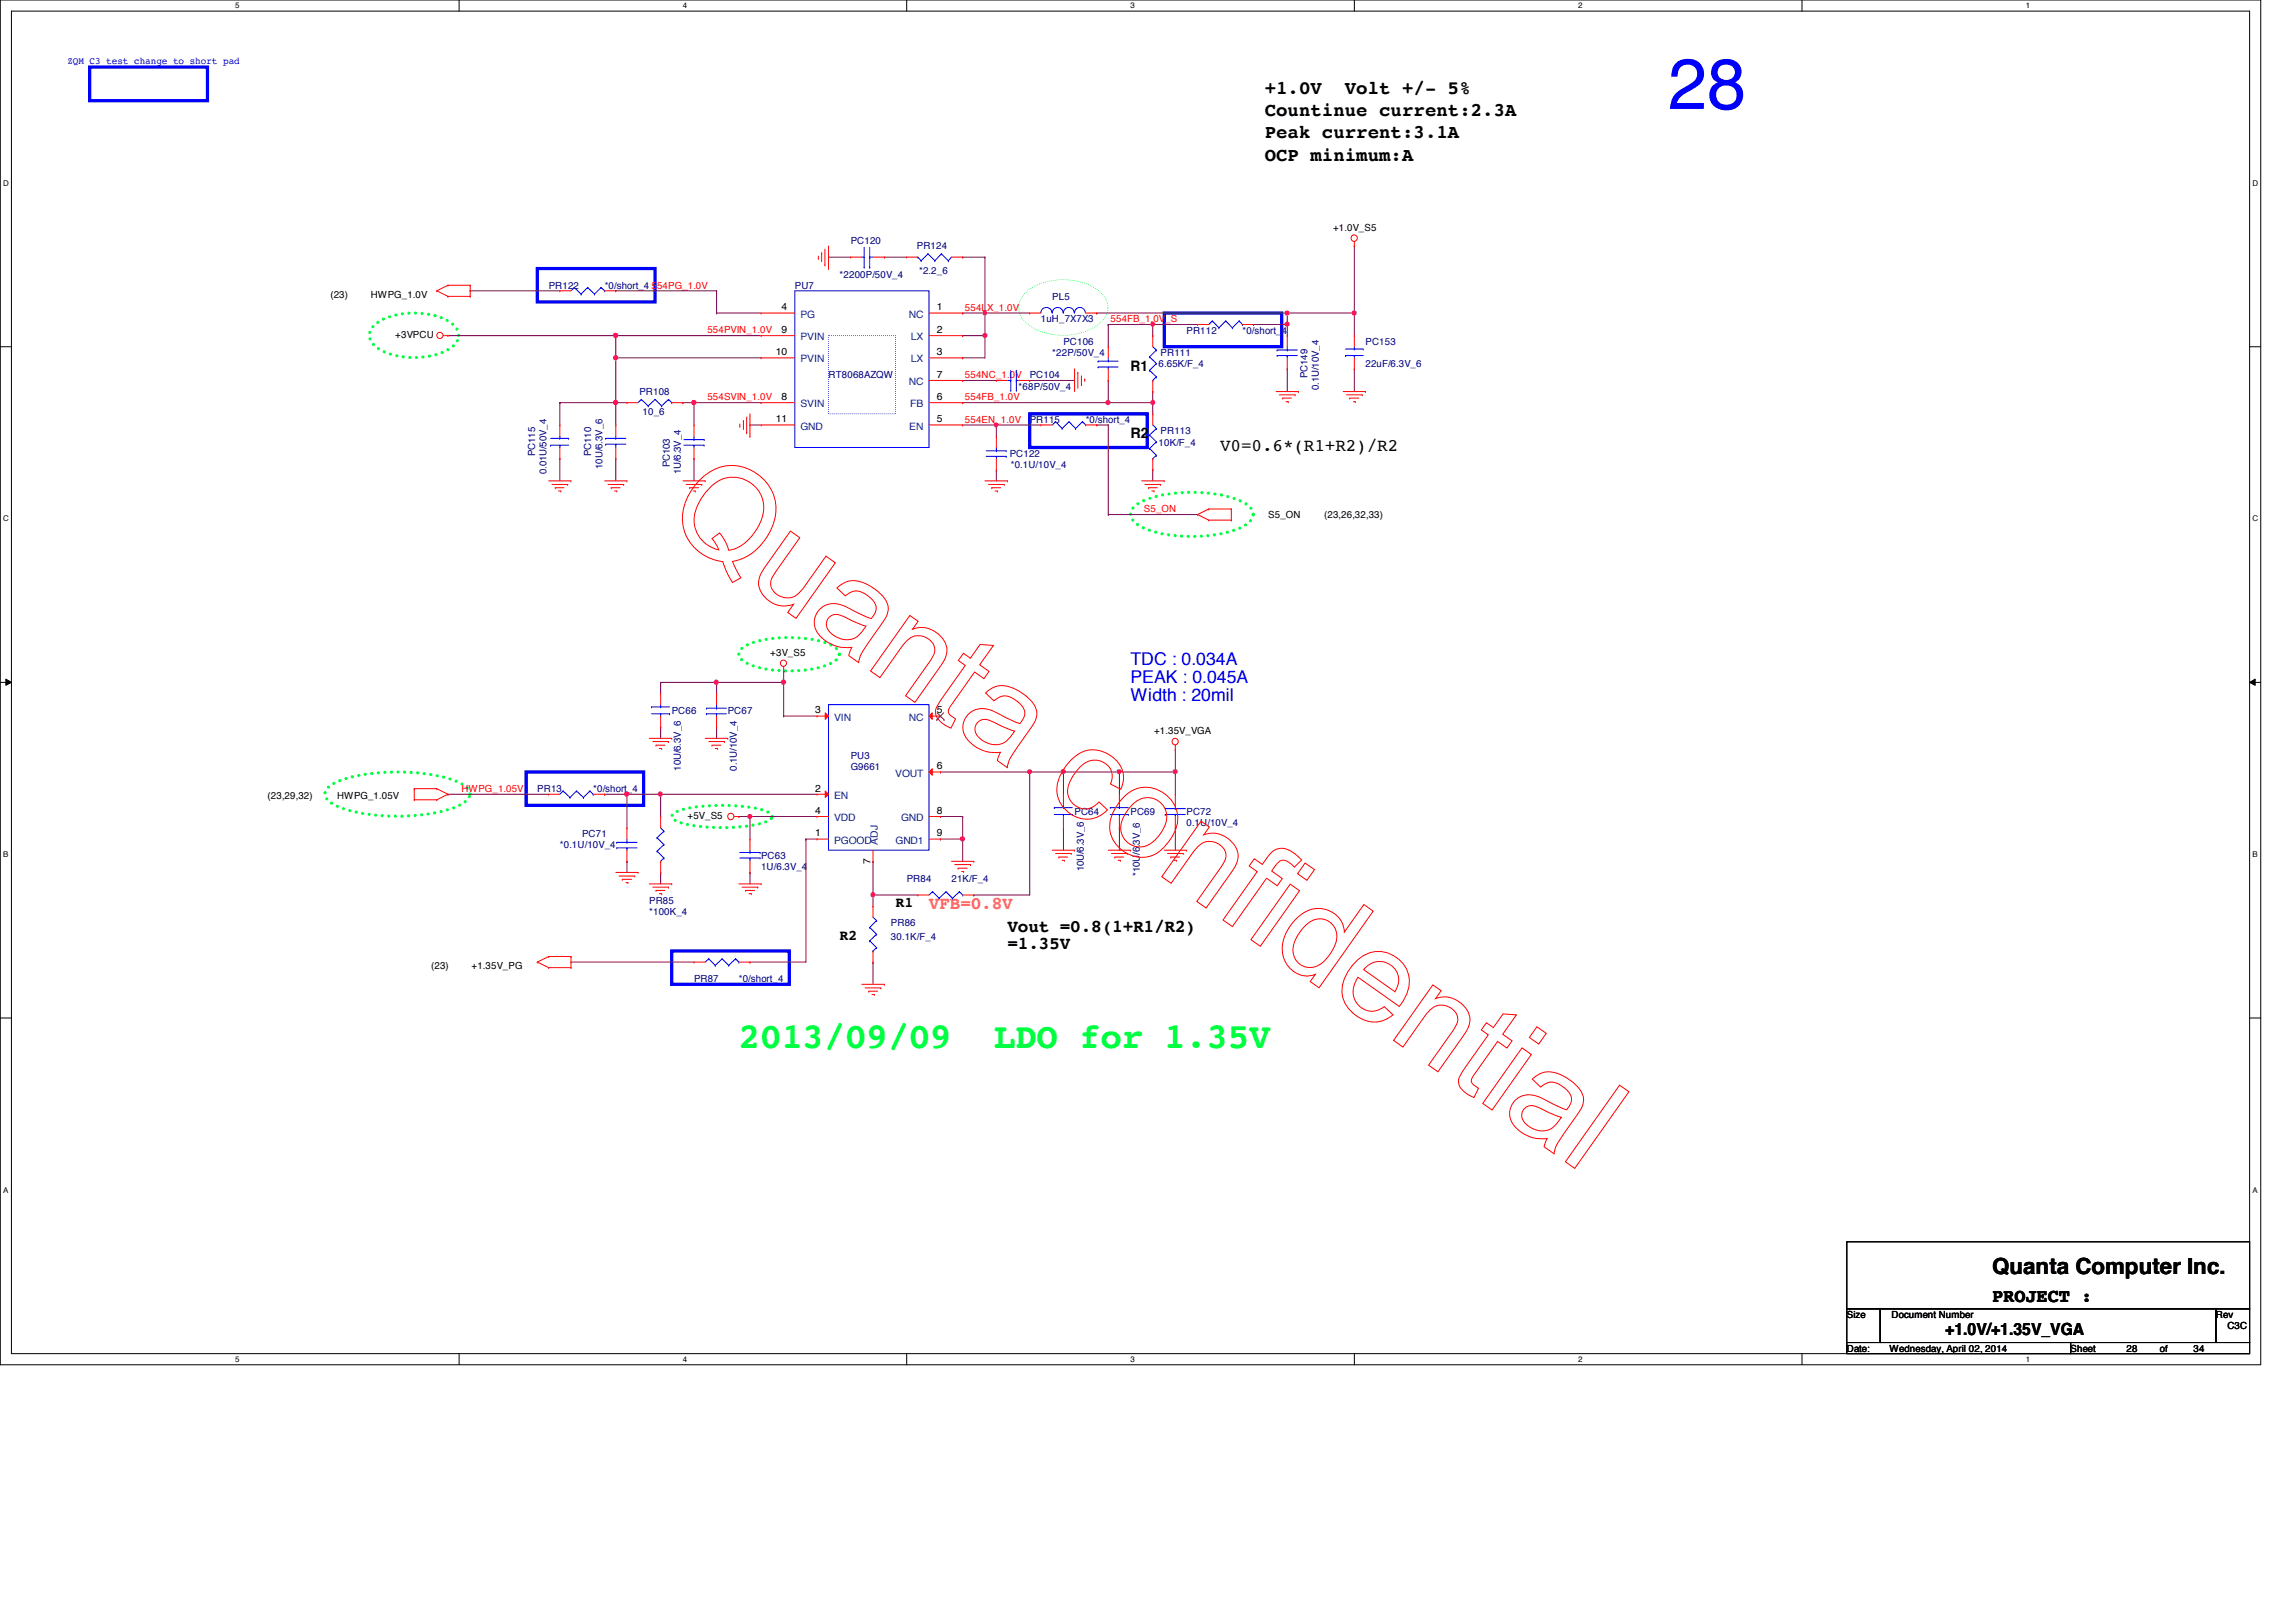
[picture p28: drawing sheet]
<svg xmlns="http://www.w3.org/2000/svg" width="297mm" height="210mm" viewBox="0 0 297 210" stroke-linecap="round" stroke-linejoin="round" font-family="sans-serif">
<defs><g id="words">
<text font-size="9.2" fill="#00f" x="215.8" y="14.1">28</text>
<g font-size="4.6" fill="#00ff40">
<text x="95.6" y="135.6">2013/09/09</text>
<text x="128.6" y="135.6">LDO for 1.35V</text>
</g>
<text font-size="2.9" x="257.7" y="164.8">Quanta Computer Inc.</text>
<g font-size="2.5">
<text x="163.6" y="12.1">+1.0V</text>
<text x="163.6" y="17.9">Peak current:3.1A</text>
<text x="163.6" y="15">Countinue current:2.3A</text>
<text x="174" y="12.1">Volt +/- 5%</text>
<text x="163.6" y="20.8">OCP minimum:A</text>
<text x="257.7" y="168.5">PROJECT :</text>
</g>
<g font-size="2.3">
<text x="157.9" y="58.3">V0=0.6*(R1+R2)/R2</text>
<text x="130.3" y="120.6">Vout =0.8(1+R1/R2)</text>
<text x="130.3" y="122.9">=1.35V</text>
</g>
<g font-size="2.3" fill="#00f">
<text x="146.3" y="86">TDC : 0.034A</text>
<text x="146.3" y="88.4">PEAK : 0.045A</text>
<text x="146.3" y="90.8">Width : 20mil</text>
</g>
<text font-size="2.3" fill="#ff8040" x="120.2" y="117.7">VFB=0.8V</text>
<text font-size="2.2" x="251.7" y="172.7">+1.0V/+1.35V_VGA</text>
<g font-size="1.9">
<text x="146.3" y="48">R1</text>
<text x="146.3" y="56.7">R2</text>
<text x="115.9" y="117.4">R1</text>
<text x="108.6" y="121.7">R2</text>
</g>
<text font-size="1.3" fill="#00f" x="8.7" y="8.3">ZQM C3 test change to short pad</text>
<g font-size="1.3">
<text x="172.5" y="29.8">+1.0V_S5</text>
<text x="42.8" y="38.5">(23)</text>
<text x="48" y="38.5">HWPG_1.0V</text>
<text x="101.1" y="40.2">4</text>
<text x="121.2" y="40.2">1</text>
<text x="51.1" y="43.7">+3VPCU</text>
<text x="100.4" y="46">10</text>
<text x="101.1" y="43.1">9</text>
<text x="121.2" y="43.1">2</text>
<text x="121.2" y="46">3</text>
<text x="101.1" y="51.8">8</text>
<text x="121.2" y="51.8">6</text>
<text x="121.2" y="48.9">7</text>
<text x="100.4" y="54.7">11</text>
<text x="121.2" y="54.7">5</text>
<text x="164.1" y="67.1">S5_ON</text>
<text x="171.3" y="67.1">(23,26,32,33)</text>
<text x="99.6" y="84.9">+3V_S5</text>
<text x="105.4" y="92.3">3</text>
<text x="121.2" y="92.3">5</text>
<text x="149.3" y="95">+1.35V_VGA</text>
<text x="121.2" y="99.6">6</text>
<text x="34.6" y="103.4">(23,29,32)</text>
<text x="43.6" y="103.4">HWPG_1.05V</text>
<text x="88.9" y="106">+5V_S5</text>
<text x="105.4" y="102.4">2</text>
<text x="105.4" y="105.3">4</text>
<text x="121.2" y="105.3">8</text>
<text x="105.4" y="108.2">1</text>
<text x="112.6" y="111.8" transform="rotate(-90 112.6 111.8)">7</text>
<text x="121.2" y="108.2">9</text>
<text x="55.8" y="125.4">(23)</text>
<text x="61" y="125.4">+1.35V_PG</text>
<text x="238.9" y="170.6">Size</text>
<text x="244.7" y="170.6">Document Number</text>
<text x="286.7" y="170.6">Rev</text>
<text x="288.2" y="172">C3C</text>
<text x="238.9" y="174.9">Date:</text>
<text x="244.4" y="174.9">Wednesday, April 02, 2014</text>
<text x="267.9" y="174.9">Sheet</text>
<text x="275.1" y="174.9">28</text>
<text x="279.4" y="174.9">of</text>
<text x="283.8" y="174.9">34</text>
</g>
<g font-size="1.3" fill="#000080">
<text x="108.6" y="35.9">*2200P/50V_4</text>
<text x="110.1" y="31.6">PC120</text>
<text x="118.6" y="32.2">PR124</text>
<text x="118.9" y="35.5">*2.2_6</text>
<text x="71" y="37.4">PR122</text>
<text x="78.2" y="37.4">*0/short_4</text>
<text x="102.8" y="37.4">PU7</text>
<text x="134.7" y="41.7">1uH_7X7X3</text>
<text x="136.1" y="38.8">PL5</text>
<text x="136.1" y="46.1">*22P/50V_4</text>
<text x="137.6" y="44.6">PC106</text>
<text x="149.9" y="47.5">6.65K/F_4</text>
<text x="150.2" y="46.1">PR111</text>
<text x="153.5" y="43.2">PR112</text>
<text x="160.7" y="43.2">*0/short_4</text>
<text x="176.7" y="44.6">PC153</text>
<text x="176.7" y="47.5">22uF/6.3V_6</text>
<text x="82.7" y="51.1">PR108</text>
<text x="83.1" y="53.7">10_6</text>
<text x="107.2" y="48.9">RT8068AZQW</text>
<text x="131.8" y="50.4">*68P/50V_4</text>
<text x="133.2" y="48.9">PC104</text>
<text x="169.2" y="48.9" transform="rotate(-90 169.2 48.9)">PC149</text>
<text x="170.6" y="50.5" transform="rotate(-90 170.6 50.5)">0.1U/10V_4</text>
<text x="69.3" y="59.1" transform="rotate(-90 69.3 59.1)">PC115</text>
<text x="76.5" y="59.1" transform="rotate(-90 76.5 59.1)">PC110</text>
<text x="130.6" y="59.1">PC122</text>
<text x="133.2" y="54.7">PR115</text>
<text x="140.5" y="54.7">*0/short_4</text>
<text x="149.9" y="57.7">10K/F_4</text>
<text x="150.2" y="56.2">PR113</text>
<text x="70.7" y="61.4" transform="rotate(-90 70.7 61.4)">0.01U/50V_4</text>
<text x="77.9" y="60.7" transform="rotate(-90 77.9 60.7)">10U/6.3V_6</text>
<text x="86.7" y="60.5" transform="rotate(-90 86.7 60.5)">PC103</text>
<text x="88.1" y="61.4" transform="rotate(-90 88.1 61.4)">1U/6.3V_4</text>
<text x="130.8" y="60.5">*0.1U/10V_4</text>
<text x="86.9" y="92.4">PC66</text>
<text x="94.1" y="92.4">PC67</text>
<text x="88.1" y="99.7" transform="rotate(-90 88.1 99.7)">10U/6.3V_6</text>
<text x="95.3" y="99.7" transform="rotate(-90 95.3 99.7)">0.1U/10V_4</text>
<text x="110.1" y="98.2">PU3</text>
<text x="110.1" y="99.6">G9661</text>
<text x="69.5" y="102.5">PR13</text>
<text x="76.7" y="102.5">*0/short_4</text>
<text x="139" y="105.4">PC64</text>
<text x="146.3" y="105.4">PC69</text>
<text x="153.5" y="105.4">PC72</text>
<text x="153.5" y="106.8">0.1U/10V_4</text>
<text x="72.4" y="109.8">*0.1U/10V_4</text>
<text x="75.3" y="108.3">PC71</text>
<text x="98.5" y="111.2">PC63</text>
<text x="98.5" y="112.6">1U/6.3V_4</text>
<text x="140.2" y="112.8" transform="rotate(-90 140.2 112.8)">10U/6.3V_6</text>
<text x="147.4" y="113.4" transform="rotate(-90 147.4 113.4)">*10U/6.3V_6</text>
<text x="84" y="117">PR85</text>
<text x="84" y="118.4">*100K_4</text>
<text x="115.3" y="119.9">PR86</text>
<text x="117.3" y="114.1">PR84</text>
<text x="123.1" y="114.1">21K/F_4</text>
<text x="115.3" y="121.6">30.1K/F_4</text>
<text x="89.8" y="127.1">PR87</text>
<text x="95.6" y="127.1">*0/short_4</text>
</g>
<g font-size="1.3" fill="#f00">
<text x="84.3" y="37.3">554PG_1.0V</text>
<text x="124.8" y="40.2">554LX_1.0V</text>
<text x="143.7" y="41.7">554FB_1.0V_S</text>
<text x="91.5" y="43.1">554PVIN_1.0V</text>
<text x="91.5" y="51.8">554SVIN_1.0V</text>
<text x="124.8" y="48.9">554NC_1.0V</text>
<text x="124.8" y="51.8">554FB_1.0V</text>
<text x="124.8" y="54.7">554EN_1.0V</text>
<text x="148" y="66.3">S5_ON</text>
<text x="59.7" y="102.5">HWPG_1.05V</text>
</g>
<g font-size="1.3" fill="#004080">
<text x="103.5" y="41.1">PG</text>
<text x="117.6" y="41.1">NC</text>
<text x="103.5" y="44">PVIN</text>
<text x="103.5" y="46.9">PVIN</text>
<text x="117.9" y="44">LX</text>
<text x="117.9" y="46.9">LX</text>
<text x="103.5" y="52.7">SVIN</text>
<text x="117.6" y="49.8">NC</text>
<text x="117.8" y="52.7">FB</text>
<text x="103.5" y="55.6">GND</text>
<text x="117.6" y="55.6">EN</text>
<text x="107.9" y="93.3">VIN</text>
<text x="117.6" y="93.3">NC</text>
<text x="115.8" y="100.5">VOUT</text>
<text x="107.9" y="103.4">EN</text>
<text x="107.9" y="106.3">VDD</text>
<text x="116.6" y="106.3">GND</text>
<text x="107.9" y="109.2">PGOOD</text>
<text x="113.6" y="109.3" transform="rotate(-90 113.6 109.3)">ADJ</text>
<text x="115.9" y="109.2">GND1</text>
</g>
<g font-size="1">
<text x="30.4" y="1.1">5</text>
<text x="88.3" y="1.1">4</text>
<text x="146.3" y="1.1">3</text>
<text x="204.2" y="1.1">2</text>
<text x="262.1" y="1.1">1</text>
<text x=".4" y="24">D</text>
<text x="291.4" y="24">D</text>
<text x=".4" y="67.5">C</text>
<text x="291.4" y="67.5">C</text>
<text x=".4" y="110.9">B</text>
<text x="291.4" y="110.9">B</text>
<text x=".4" y="154.3">A</text>
<text x="291.4" y="154.3">A</text>
<text x="30.4" y="176.2">5</text>
<text x="88.3" y="176.2">4</text>
<text x="146.3" y="176.2">3</text>
<text x="204.2" y="176.2">2</text>
<text x="262.1" y="176.2">1</text>
</g>
</g></defs>
<path d="M0 0h292.5v176.6h-292.5zM1.5 1.4h289.5v173.8h-289.5z" fill="none" stroke="#000" stroke-width=".13"/>
<g fill="#fff">
<path d="M30.4 .2h.6v1.1h-.6z"/>
<path d="M30.4 175.3h.6v1.2h-.6z"/>
</g>
<path d="M59.4 0v1.4M59.4 175.2v1.4" fill="none" stroke="#000" stroke-width=".13"/>
<g fill="#fff">
<path d="M88.3 .2h.6v1.1h-.6z"/>
<path d="M88.3 175.3h.6v1.2h-.6z"/>
</g>
<path d="M117.3 0v1.4M117.3 175.2v1.4" fill="none" stroke="#000" stroke-width=".13"/>
<g fill="#fff">
<path d="M146.3 .2h.5v1.1h-.5z"/>
<path d="M146.3 175.3h.5v1.2h-.5z"/>
</g>
<path d="M175.2 0v1.4M175.2 175.2v1.4" fill="none" stroke="#000" stroke-width=".13"/>
<g fill="#fff">
<path d="M204.2 .2h.5v1.1h-.5z"/>
<path d="M204.2 175.3h.5v1.2h-.5z"/>
</g>
<path d="M233.1 0v1.4M233.1 175.2v1.4" fill="none" stroke="#000" stroke-width=".13"/>
<g fill="#fff">
<path d="M262.1 .2h.5v1.1h-.5z"/>
<path d="M262.1 175.3h.5v1.2h-.5z"/>
<path d="M.4 23.2h.7v1.1h-.7z"/>
<path d="M291.4 23.2h.7v1.1h-.7z"/>
<path d="M.4 66.6h.7v1.1h-.7z"/>
<path d="M291.4 66.6h.7v1.1h-.7z"/>
</g>
<path d="M0 44.9h1.5M291 44.9h1.5" fill="none" stroke="#000" stroke-width=".13"/>
<g fill="#fff">
<path d="M.4 110h.7v1.2h-.7z"/>
<path d="M291.4 110h.7v1.2h-.7z"/>
</g>
<path d="M0 88.3h1.5M.8 87.9l.7 .4-.7 .4zM291 88.3l.8-.4v.8zM291 88.3h1.5" fill="none" stroke="#000" stroke-width=".13"/>
<path d="M.8 87.9l.7 .4-.7 .4zM291 88.3l.8-.4v.8z" fill="#000"/>
<g fill="#fff">
<path d="M.4 153.5h.7v1.1h-.7z"/>
<path d="M291.4 153.5h.7v1.1h-.7z"/>
</g>
<path d="M0 131.7h1.5M291 131.7h1.5" fill="none" stroke="#000" stroke-width=".13"/>
<path d="M48.6 41.9a9.4 9.4 0 0 1 7.9-1 4.2 4.2 0 0 1 2.8 2 1.73 1.73 0 0 1-.8 1.9 9.3 9.3 0 0 1-7.9 1.1 4.2 4.2 0 0 1-2.7-2 1.76 1.76 0 0 1 .7-2zM146.7 65.7a8.7 8.7 0 0 1 5-1.8 17.9 17.9 0 0 1 8.9 1 2.2 2.2 0 0 1 1.5 1.6 2.23 2.23 0 0 1-1.5 1.7 17.9 17.9 0 0 1-12.8 0 2.22 2.22 0 0 1-1.5-1.7l.1-.4zM96 83.9a8.9 8.9 0 0 1 4.9-1.4 14.5 14.5 0 0 1 6.8 1.1 1.13 1.13 0 0 1 .8 1.5 3.7 3.7 0 0 1-2.2 1.2 16.9 16.9 0 0 1-9.2-.2 1.94 1.94 0 0 1-1.5-1.4l.1-.4zM42.5 101.8a11.6 11.6 0 0 1 5.9-1.7 25.7 25.7 0 0 1 10.1 .8 3.8 3.8 0 0 1 2.2 1.4 1.28 1.28 0 0 1-.8 1.6 14 14 0 0 1-5.8 1.6 24.9 24.9 0 0 1-9.8-.9 3.8 3.8 0 0 1-2.2-1.4l-.1-.5 .2-.4zM87 105.4a4.2 4.2 0 0 1 2.2-.8 23.4 23.4 0 0 1 9.8 .3l.8 .5 .1 .3a1.81 1.81 0 0 1-1.5 .9 22.8 22.8 0 0 1-10.6-.2l-.8-.5-.1-.2z" fill="none" stroke="#00ff40" stroke-width=".42" stroke-dasharray="0 .8"/>
<path d="M132.6 38a7.8 7.8 0 0 1 7.9-1.3 4.4 4.4 0 0 1 2.7 2.4 2.64 2.64 0 0 1-1.2 3 8.2 8.2 0 0 1-8.9 0 2.6 2.6 0 0 1-.5-4.1z" fill="none" stroke="#00ff40" stroke-width=".13" stroke-dasharray="0 .3"/>
<path d="M11.6 8.7h15.2v4.3h-15.2zM69.5 34.8h15.2v4.3h-15.2zM133.2 53.6h15.2v4.3h-15.2zM150.6 40.5h15.2v4.4h-15.2zM68.1 99.9h15.2v4.3h-15.2zM86.9 123.1h15.2v4.3h-15.2z" fill="none" stroke="#00f" stroke-width=".42"/>
<g fill="none" stroke="#800040" stroke-width=".13">
<path d="M101.4 86.9h.1M101.4 86.9v1.4M133.2 99.9h.1M133.2 99.9h4.4M152.1 97h.1M152.1 97v2.9M112.9 115.8h.1M112.9 115.8h5.8M121.7 108.6h.1M121.7 105.7h.1M121.7 105.7h2.8M124.5 105.7h.1"/>
<path d="M124.5 105.7v2.9h-2.8M126 115.8h.1M126 115.8h7.2M97 124.5h.1M97 124.5h7.3"/>
</g>
<circle cx="124.5" cy="108.6" r=".29" fill="#f0f"/>
<circle cx="124.5" cy="108.6" r=".29" fill="none" stroke="#f0f" stroke-width=".13"/>
<path d="M133.2 99.9h.1M133.2 99.9v15.9" fill="none" stroke="#800040" stroke-width=".13"/>
<circle cx="133.2" cy="99.9" r=".27" fill="#f0f"/>
<circle cx="133.2" cy="99.9" r=".27" fill="none" stroke="#f0f" stroke-width=".13"/>
<path d="M144.8 99.9h.1M144.8 99.9h7.3M152.1 99.9h.1M152.1 99.9v2.9M112.9 115.8h.1M112.9 115.8v1.5M124.5 108.6h.1M124.5 108.6v2.9M152.1 107.1h.1M152.1 107.1v2.9" fill="none" stroke="#800040" stroke-width=".13"/>
<circle cx="152" cy="99.9" r=".27" fill="#f0f"/>
<circle cx="152" cy="99.9" r=".27" fill="none" stroke="#f0f" stroke-width=".13"/>
<circle cx="144.8" cy="99.9" r=".27" fill="#f0f"/>
<circle cx="144.8" cy="99.9" r=".27" fill="none" stroke="#f0f" stroke-width=".13"/>
<path d="M101.4 88.3h.1M101.4 88.3v4.4" fill="none" stroke="#800040" stroke-width=".13"/>
<circle cx="101.4" cy="88.3" r=".29" fill="#f0f"/>
<circle cx="101.4" cy="88.3" r=".29" fill="none" stroke="#f0f" stroke-width=".13"/>
<path d="M92.7 94.1h.1M92.7 88.3h.1M92.7 88.3v1.4M92.7 94.1v1.4" fill="none" stroke="#800040" stroke-width=".13"/>
<circle cx="92.6" cy="88.3" r=".27" fill="#f0f"/>
<circle cx="92.6" cy="88.3" r=".27" fill="none" stroke="#f0f" stroke-width=".13"/>
<g fill="none" stroke="#800040" stroke-width=".13">
<path d="M85.5 88.3h.1M85.5 88.3h7.2M121.7 99.9h.1M121.7 99.9h11.5M81.1 102.8h.1M81.1 111.5h.1M81.1 102.8h4.4M81.1 102.8v4.3M81.1 111.5v1.4M104.3 108.6h.1M104.3 108.6v15.9M104.3 108.6h1.4"/>
<path d="M112.9 111.5h.1M112.9 111.5v4.3"/>
</g>
<circle cx="112.9" cy="115.8" r=".27" fill="#f0f"/>
<circle cx="112.9" cy="115.8" r=".27" fill="none" stroke="#f0f" stroke-width=".13"/>
<path d="M78.2 102.8h.1M78.2 102.8h2.9" fill="none" stroke="#800040" stroke-width=".13"/>
<circle cx="81.1" cy="102.8" r=".29" fill="#f0f"/>
<circle cx="81.1" cy="102.8" r=".29" fill="none" stroke="#f0f" stroke-width=".13"/>
<path d="M92.7 88.3h.1M92.7 88.3h8.7M101.4 92.7h.1M101.4 92.7h4.3M95.6 105.7h.1M95.6 105.7h10.1M97 112.9h.1M97 105.7h.1M97 105.7v2.9M97 112.9v1.5M112.9 124.5h.1M112.9 124.5v2.9" fill="none" stroke="#800040" stroke-width=".13"/>
<circle cx="97" cy="105.7" r=".27" fill="#f0f"/>
<circle cx="97" cy="105.7" r=".27" fill="none" stroke="#f0f" stroke-width=".13"/>
<path d="M85.5 94.1h.1M85.5 88.3h.1M85.5 88.3v1.4M85.5 94.1v1.4M137.6 99.9h.1M137.6 99.9v2.9M144.8 99.9h.1M144.8 99.9v2.9M144.8 107.1h.1M144.8 107.1v2.9" fill="none" stroke="#800040" stroke-width=".13"/>
<circle cx="137.6" cy="99.9" r=".27" fill="#f0f"/>
<circle cx="137.6" cy="99.9" r=".27" fill="none" stroke="#f0f" stroke-width=".13"/>
<g fill="none" stroke="#800040" stroke-width=".13">
<path d="M60.8 37.6h.1M60.8 37.6h11.6M107.2 33.3h.1M107.2 33.3h2.9M114.4 33.3h.1M114.4 33.3h2.9M124.5 33.3h.1M124.5 33.3h2.9M127.4 33.3h.1M127.4 33.3v10.1M124.5 49.2h.1M124.5 49.2h4.4"/>
<path d="M127.4 40.5h.1M133.2 49.2h.1M133.2 49.2h5.8M143.4 55h.1M143.4 42h.1M143.4 55v11.6M143.4 42h5.7M137.6 99.9h.1M137.6 99.9h7.2M58 102.8h.1M58 102.8h13M137.6 107.1h.1"/>
<path d="M137.6 107.1v2.9"/>
</g>
<circle cx="149.1" cy="42" r=".26" fill="#f0f"/>
<circle cx="149.1" cy="42" r=".26" fill="none" stroke="#f0f" stroke-width=".13"/>
<path d="M79.7 37.6h.1M79.7 37.6h13M162.2 42h.1M162.2 42h4.3M166.5 47.8h.1M166.5 42h.1M166.5 42v1.4M166.5 47.8v2.9" fill="none" stroke="#800040" stroke-width=".13"/>
<circle cx="166.5" cy="41.9" r=".27" fill="#f0f"/>
<circle cx="166.5" cy="41.9" r=".27" fill="none" stroke="#f0f" stroke-width=".13"/>
<g fill="none" stroke="#800040" stroke-width=".13">
<path d="M89.8 59.4h.1M89.8 59.4v2.8M97 55h.1M97 55h1.5M128.9 55h.1M128.9 55v1.5M143.4 42h.1M143.4 52.1h.1M143.4 42v2.9M143.4 52.1h5.7M149.1 42h.1M149.1 42h5.8"/>
<path d="M149.1 42v1.4M166.5 40.5h.1M166.5 40.5v1.5M166.5 40.5h8.7M175.2 47.8h.1M175.2 40.5h.1M175.2 40.5v2.9M175.2 47.8v2.9M128.9 60.8h.1M128.9 60.8v1.4"/>
</g>
<circle cx="149.1" cy="52.1" r=".27" fill="#f0f"/>
<circle cx="149.1" cy="52.1" r=".27" fill="none" stroke="#f0f" stroke-width=".13"/>
<circle cx="143.3" cy="52.1" r=".27" fill="#f0f"/>
<circle cx="143.3" cy="52.1" r=".27" fill="none" stroke="#f0f" stroke-width=".13"/>
<path d="M127.4 40.5h.1M127.4 40.5h5.8" fill="none" stroke="#800040" stroke-width=".13"/>
<circle cx="127.4" cy="40.5" r=".26" fill="#f0f"/>
<circle cx="127.4" cy="40.5" r=".26" fill="none" stroke="#f0f" stroke-width=".13"/>
<path d="M124.5 40.5h.1M124.5 40.5h2.9M127.4 43.4h.1M127.4 43.4v2.9" fill="none" stroke="#800040" stroke-width=".13"/>
<circle cx="127.4" cy="43.4" r=".27" fill="#f0f"/>
<circle cx="127.4" cy="43.4" r=".27" fill="none" stroke="#f0f" stroke-width=".13"/>
<path d="M79.7 46.3h.1M79.7 46.3v5.8M79.7 46.3h18.8M124.5 43.4h.1M124.5 46.3h.1M124.5 43.4h2.9M124.5 46.3h2.9M141.9 40.5h.1M141.9 40.5h24.6M149.1 52.1h.1M149.1 50.7h.1M149.1 50.7v2.9" fill="none" stroke="#800040" stroke-width=".13"/>
<circle cx="166.5" cy="40.5" r=".27" fill="#f0f"/>
<circle cx="166.5" cy="40.5" r=".27" fill="none" stroke="#f0f" stroke-width=".13"/>
<path d="M79.7 43.4h.1M79.7 43.4v2.9" fill="none" stroke="#800040" stroke-width=".13"/>
<circle cx="79.6" cy="46.3" r=".29" fill="#f0f"/>
<circle cx="79.6" cy="46.3" r=".29" fill="none" stroke="#f0f" stroke-width=".13"/>
<path d="M72.4 52.1h.1M72.4 52.1v2.9M79.7 43.4h.1M79.7 43.4h18.8M124.5 52.1h.1M124.5 52.1h18.9M128.9 55h.1M128.9 55h5.8M149.1 60.8h.1M149.1 60.8v1.4" fill="none" stroke="#800040" stroke-width=".13"/>
<circle cx="128.9" cy="55" r=".26" fill="#f0f"/>
<circle cx="128.9" cy="55" r=".26" fill="none" stroke="#f0f" stroke-width=".13"/>
<path d="M89.8 52.1h.1M89.8 52.1h8.7" fill="none" stroke="#800040" stroke-width=".13"/>
<circle cx="89.8" cy="52.1" r=".29" fill="#f0f"/>
<circle cx="89.8" cy="52.1" r=".29" fill="none" stroke="#f0f" stroke-width=".13"/>
<path d="M72.4 52.1h.1M72.4 52.1h7.3M88.3 52.1h.1M88.3 52.1h1.5M89.8 52.1h.1M89.8 52.1v2.9M141.9 55h.1M141.9 55h1.5" fill="none" stroke="#800040" stroke-width=".13"/>
<circle cx="79.6" cy="52.1" r=".29" fill="#f0f"/>
<circle cx="79.6" cy="52.1" r=".29" fill="none" stroke="#f0f" stroke-width=".13"/>
<g fill="none" stroke="#800040" stroke-width=".13">
<path d="M92.7 37.6h.1M92.7 37.6v2.9M72.4 59.4h.1M72.4 59.4v2.8M79.7 52.1h.1M79.7 59.4h.1M79.7 52.1h1.4M79.7 52.1v2.9M79.7 59.4v2.8M92.7 40.5h.1M92.7 40.5h5.8M124.5 55h.1"/>
<path d="M124.5 55h4.4M143.4 49.2h.1M143.4 49.2v2.9M143.4 66.6h.1M143.4 66.6h11.5M85.5 102.8h.1M85.5 102.8v2.9M85.5 102.8h20.2M73.9 124.5h.1M73.9 124.5h15.9"/>
</g>
<circle cx="85.4" cy="102.8" r=".27" fill="#f0f"/>
<circle cx="85.4" cy="102.8" r=".27" fill="none" stroke="#f0f" stroke-width=".13"/>
<path d="M58 43.4h21.7M79.7 43.4h.1M85.5 112.9h.1M85.5 112.9v1.5" fill="none" stroke="#800040" stroke-width=".13"/>
<circle cx="79.6" cy="43.4" r=".29" fill="#f0f"/>
<circle cx="79.6" cy="43.4" r=".29" fill="none" stroke="#f0f" stroke-width=".13"/>
<path d="M175.2 31.8h.1M175.2 31.8v8.7" fill="none" stroke="#800040" stroke-width=".13"/>
<circle cx="175.2" cy="40.5" r=".27" fill="#f0f"/>
<circle cx="175.2" cy="40.5" r=".27" fill="none" stroke="#f0f" stroke-width=".13"/>
<g fill="none" stroke="#f00" stroke-width=".13">
<path d="M56.5 37.6h.1M56.5 37.6l1.5 .8M58 36.9h.1M58 38.4h.1M58 36.9l-1.5 .7M58 36.9h2.8M58 38.4h2.8M60.8 36.9h.1M60.8 38.4h.1M60.8 36.9v1.5M105.9 33.4h.1M105.9 33.1v.3"/>
<path d="M106.3 32.7h.1M106.3 32.7v1.2M106.7 34.3h.1M106.7 32.3v2M107.2 34.8h.1M107.2 31.8v3M175.2 31.8h.1M175.2 31.3v.5M57.4 43.4h.6M58 43.4h.1M95.7 55.2h.1M95.7 54.9v.3"/>
<path d="M96.2 54.4h.1M96.2 54.4v1.2M96.6 56h.1M96.6 54v2M97 56.5h.1M97 53.6v2.9M139 47.8h.1M139 47.8v2.9M139.4 48.2h.1M139.4 48.2v2M139.9 49.8h.1M139.9 48.6v1.2"/>
<path d="M140.3 49.1h.1M140.3 49.1v.3M165.1 50.7h2.9M165.5 51.1h2.1M165.9 51.5h.1M165.9 51.5h1.2M166.4 52h.3M166.7 52h.1M167.6 51.1h.1M168 50.7h.1M173.8 50.7h2.9M174.2 51.1h2"/>
<path d="M174.6 51.5h.1M174.6 51.5h1.2M175.1 52h.2M175.3 52h.1M176.2 51.1h.1M176.7 50.7h.1M71 62.2h2.9M71.4 62.7h2M71.8 63.1h.1M71.8 63.1h1.2M72.3 63.5h.3M72.6 63.5h.1"/>
<path d="M73.4 62.7h.1M73.9 62.2h.1M78.2 62.2h2.9M78.7 62.7h2M79.1 63.1h.1M79.1 63.1h1.1M79.5 63.5h.3M79.8 63.5h.1M80.7 62.7h.1M81.1 62.2h.1M88.3 62.2h2.9M88.8 62.7h2"/>
<path d="M89.2 63.1h.1M89.2 63.1h1.2M89.7 63.5h.3M90 63.5h.1M90.8 62.7h.1M91.2 62.2h.1M127.4 62.2h2.9M127.9 62.7h2M128.3 63.1h.1M128.3 63.1h1.2M128.7 63.5h.3M129 63.5h.1"/>
<path d="M129.9 62.7h.1M130.3 62.2h.1M147.7 62.2h2.9M148.1 62.7h2.1M148.6 63.1h.1M148.6 63.1h1.1M149 63.5h.3M149.3 63.5h.1M150.2 62.7h.1M150.6 62.2h.1M154.9 66.6h.1M154.9 66.6l1.5 .7"/>
<path d="M156.4 67.3h.1M156.4 65.9h.1M156.4 67.3h2.9M156.4 65.9h2.9M156.4 65.9l-1.5 .7M159.3 67.3h.1M159.3 65.9h.1M159.3 65.9v1.4M84 95.5h2.9M84.5 96h2M84.9 96.4h.1M84.9 96.4h1.1"/>
<path d="M85.3 96.9h.3M85.6 96.9h.1M86.5 96h.1M86.9 95.5h.1M91.2 95.5h2.9M91.7 96h2M92.1 96.4h.1M92.1 96.4h1.2M92.5 96.9h.3M92.8 96.9h.1M93.7 96h.1M94.1 95.5h.1"/>
<path d="M101.4 86.9h.1M101.4 86.3v.6M152.1 97h.1M152.1 96.4v.6M53.6 103.5h.1M53.6 102.1h.1M53.6 102.1h2.9M53.6 103.5h2.9M53.6 102.1v1.4M56.5 102.1h.1M56.5 103.5h.1M56.5 102.1l1.5 .7"/>
<path d="M58 102.8h.1M58 102.8l-1.5 .7M79.7 112.9h2.8M80.1 113.4h2M80.5 113.8h.1M80.5 113.8h1.2M81 114.2h.2M81.2 114.2h.1M82.1 113.4h.1M82.5 112.9h.1M84 114.4h2.9M84.5 114.8h2"/>
<path d="M84.9 115.2h.1M84.9 115.2h1.1M85.3 115.7h.3M85.6 115.7h.1M86.5 114.8h.1M86.9 114.4h.1M95 105.7h.6M95.6 105.7h.1M95.6 114.4h2.9M96 114.8h2M96.5 115.2h.1M96.5 115.2h1.1"/>
<path d="M96.9 115.7h.3M97.2 115.7h.1M98 114.8h.1M98.5 114.4h.1M123.1 111.5h2.9M123.5 111.9h2.1M123.9 112.4h.1M123.9 112.4h1.2M124.4 112.8h.3M124.7 112.8h.1M125.6 111.9h.1M126 111.5h.1"/>
<path d="M136.1 110h2.9M136.6 110.4h2M137 110.9h.1M137 110.9h1.1M137.4 111.3h.3M137.7 111.3h.1M138.6 110.4h.1M139 110h.1M143.4 110h2.9M143.8 110.4h2M144.2 110.9h.1M144.2 110.9h1.2"/>
<path d="M144.6 111.3h.3M144.9 111.3h.1M145.8 110.4h.1M146.3 110h.1M150.6 110h2.9M151 110.4h2.1M151.5 110.9h.1M151.5 110.9h1.1M151.9 111.3h.3M152.2 111.3h.1M153.1 110.4h.1M153.5 110h.1"/>
<path d="M69.5 124.5h.1M69.5 124.5l1.5 .7M71 123.8h.1M71 125.2h.1M71 123.8l-1.5 .7M71 123.8h2.9M71 125.2h2.9M73.9 123.8h.1M73.9 125.2h.1M73.9 123.8v1.4M111.5 127.4h2.9M111.9 127.8h2.1"/>
<path d="M112.4 128.3h.1M112.4 128.3h1.1M112.8 128.7h.3M113.1 128.7h.1M114 127.8h.1M114.4 127.4h.1"/>
<circle cx="175.2" cy="30.8" r=".42"/>
<circle cx="56.9" cy="43.4" r=".4"/>
<circle cx="101.4" cy="85.8" r=".4"/>
<circle cx="152" cy="96" r=".42"/>
<circle cx="94.5" cy="105.7" r=".42"/>
</g>
<path d="M238.9 160.7h52.1v8.7h-52.1zM238.9 169.4h4.3v4.3h-4.3zM238.9 173.7h29v1.5h-29zM243.2 169.4h43.5v4.3h-43.5zM267.9 173.7h23.1v1.5h-23.1zM286.7 169.4h4.3v4.3h-4.3z" fill="none" stroke="#000" stroke-width=".13"/>
<path d="M107.2 91.2h13v18.8h-13z" fill="none" stroke="#00f" stroke-width=".13"/>
<path d="M106.8 102.4l.4 .4-.4 .4z" fill="#f00"/>
<path d="M105.7 102.8h.1M105.7 102.8h1.5M106.8 102.4l.4 .4-.4 .4z" fill="none" stroke="#f00" stroke-width=".13"/>
<path d="M120.6 99.5v.8l-.4-.4z" fill="#f00"/>
<path d="M120.2 99.9l.4-.4v.8zM120.2 99.9h1.5M121.7 99.9h.1" fill="none" stroke="#f00" stroke-width=".13"/>
<path d="M120.2 92.7l.4-.5v.9z" fill="#f00"/>
<path d="M120.2 92.7l.4-.5v.9zM120.2 92.7h1.5M121.7 92.7h.1M105.7 105.7h.1M105.7 108.6h.1M105.7 105.7h1.5M105.7 108.6h1.5M120.2 105.7h1.5M121.7 105.7h.1" fill="none" stroke="#f00" stroke-width=".13"/>
<path d="M121.2 93.1h.1M121.2 92.2l.9 .9M122.1 92.2l-.9 .9M122.1 93.1h.1" fill="none" stroke="#804000" stroke-width=".13"/>
<path d="M106.8 92.2l.4 .5-.4 .4z" fill="#f00"/>
<g fill="none" stroke="#f00" stroke-width=".13">
<path d="M72.4 37.6h.1M72.4 37.6h1.5M78.2 37.6h1.5M79.7 37.6h.1M110.1 33.3h.1M110.1 33.3h1.4M112.9 33.3h1.5M114.4 33.3h.1M117.3 33.3h.1M117.3 33.3h1.4M123.1 33.3h1.4M124.5 33.3h.1"/>
<path d="M72.4 55h.1M72.4 59.4h.1M72.4 55v1.5M72.4 57.9v1.5M79.7 55h.1M79.7 59.4h.1M79.7 55v1.5M79.7 57.9v1.5M81.1 52.1h.1M81.1 52.1h1.4M86.9 52.1h1.4M88.3 52.1h.1"/>
<path d="M89.8 59.4h.1M89.8 55h.1M89.8 55v1.5M89.8 57.9v1.5M98.5 43.4h.1M98.5 46.3h.1M98.5 52.1h.1M98.5 40.5h.1M98.5 55h.1M98.5 43.4h4.3M98.5 46.3h4.3M98.5 52.1h4.3"/>
<path d="M98.5 40.5h4.3M98.5 55h4.3M120.2 43.4h4.3M120.2 46.3h4.3M120.2 52.1h4.3M120.2 40.5h4.3M120.2 55h4.3M120.2 49.2h4.3M124.5 40.5h.1M124.5 43.4h.1M124.5 46.3h.1M124.5 52.1h.1"/>
<path d="M124.5 55h.1M124.5 49.2h.1M128.9 56.5h.1M128.9 49.2h.1M128.9 49.2h1.4M128.9 56.5v1.4M128.9 59.4v1.4M131.8 49.2h1.4M133.2 40.5h.1M133.2 49.2h.1M133.2 40.5h1.5M134.7 55h.1"/>
<path d="M134.7 55h1.4M140.5 40.5h1.4M140.5 55h1.4M141.9 40.5h.1M141.9 55h.1M143.4 49.2h.1M143.4 44.9h.1M143.4 44.9v1.4M143.4 47.8v1.4M149.1 43.4h.1M149.1 50.7h.1M149.1 53.6h.1"/>
<path d="M149.1 43.4v1.5M149.1 49.2v1.5M149.1 53.6v1.4M149.1 59.4v1.4M154.9 42h.1M154.9 42h1.5M160.7 42h1.5M162.2 42h.1M166.5 47.8h.1M166.5 43.4h.1M166.5 43.4v1.5M166.5 46.3v1.5"/>
<path d="M175.2 43.4h.1M175.2 47.8h.1M175.2 43.4v1.5M175.2 46.3v1.5M128.9 60.8h.1M149.1 60.8h.1M85.5 89.7h.1M85.5 94.1h.1M85.5 89.7v1.5M85.5 92.7v1.4M92.7 94.1h.1M92.7 89.7h.1"/>
<path d="M92.7 89.7v1.5M92.7 92.7v1.4M105.7 92.7h.1M105.7 92.7h1.5M106.8 92.2l.4 .5-.4 .4zM71 102.8h.1M71 102.8h1.4M76.7 102.8h1.5M78.2 102.8h.1M81.1 111.5h.1M81.1 107.1h.1M81.1 107.1v1.5"/>
<path d="M81.1 110v1.5M85.5 105.7h.1M85.5 112.9h.1M85.5 105.7v1.4M85.5 111.5v1.4M97 108.6h.1M97 112.9h.1M97 108.6v1.4M97 111.5v1.4M112.9 111.5h.1M112.9 117.3h.1M112.9 110v1.5"/>
<path d="M112.9 117.3v1.4M118.7 115.8h.1M118.7 115.8h1.5M120.2 108.6h1.5M121.7 108.6h.1M124.5 115.8h1.5M126 115.8h.1M137.6 102.8h.1M137.6 107.1h.1M137.6 102.8v1.4M137.6 105.7v1.4M144.8 102.8h.1"/>
<path d="M144.8 107.1h.1M144.8 102.8v1.4M144.8 105.7v1.4M152.1 107.1h.1M152.1 102.8h.1M152.1 102.8v1.4M152.1 105.7v1.4M89.8 124.5h.1M89.8 124.5h1.4M95.6 124.5h1.4M97 124.5h.1M112.9 124.5h.1"/>
<path d="M112.9 123.1v1.4"/>
</g>
<g fill="none" stroke="#00f" stroke-width=".13">
<path d="M74.3 37.2h.1M74.3 37.2l-.4 .4M74.3 37.2l.9 .9M75.2 38.1h.1M76 37.2h.1M76 37.2l-.8 .9M76 37.2l.9 .9M76.9 38.1h.1M77.8 37.2h.1M77.8 37.2l-.9 .9M77.8 37.2l.4 .4M78.2 37.6h.1"/>
<path d="M102.8 37.6h17.4v20.3h-17.4zM111.5 33.3h.3M111.8 33.3h.1M111.8 34.6h.1M111.8 32v2.6M112.5 34.6h.1M112.5 33.3h.1M112.5 33.3h.4M112.5 32v2.6M118.7 33.3h.1M118.7 33.3l.5 .4M119.2 33.7h.1"/>
<path d="M120.1 32.9h.1M120.1 32.9l.8 .8M120.1 32.9l-.9 .8M120.9 33.7h.1M121.8 32.9h.1M121.8 32.9l.9 .8M121.8 32.9l-.9 .8M122.7 33.7h.1M123.1 33.3l-.4 .4M71.2 57.6h.1M71.2 57.6h2.4M71.2 56.7h2.4"/>
<path d="M72.4 56.7h.1M72.4 57.6h.1M72.4 56.5v.2M72.4 57.6v.3M73.6 56.7h.1M78.4 57.5h.1M78.4 56.7h.1M78.4 57.5h2.6M78.4 56.7h2.6M79.7 56.7h.1M79.7 57.5h.1M79.7 56.5v.2"/>
<path d="M79.7 57.5v.4M83 51.7h.1M83 51.7l-.5 .4M83 51.7l.9 .8M83.9 52.5h.1M84.7 51.7h.1M84.7 51.7l-.8 .8M84.7 51.7l.9 .8M85.6 52.5h.1M86.5 51.7h.1M86.5 51.7l-.9 .8M86.5 51.7l.4 .4"/>
<path d="M86.9 52.1h.1M88.5 56.9h2.6M88.5 57.6h2.6M89.8 57.6h.1M89.8 56.9h.1M89.8 56.5v.4M89.8 57.6v.3M91.1 56.9h.1M91.1 57.6h.1M127.6 58.3h2.6M127.6 59.1h2.6M128.9 59.1h.1"/>
<path d="M128.9 58.3h.1M128.9 57.9v.4M128.9 59.1v.3M130.2 58.3h.1M130.2 59.1h.1M130.3 49.2h.5M130.8 50.5h.1M130.8 49.2h.1M130.8 47.9v2.6M131.5 49.2h.1M131.5 50.5h.1M131.5 49.2h.3"/>
<path d="M131.5 47.9v2.6M134.7 40.5a.72 .72 0 0 1 .7-.7 .72 .72 0 0 1 .7 .7M136.1 40.5a.7 .7 0 0 1 .7-.7 .7 .7 0 0 1 .7 .7M136.6 54.6h.1M136.6 54.6l-.5 .4M136.6 54.6l.8 .9M137.4 55.5h.1M137.6 40.5a.7 .7 0 0 1 .7-.7 .7 .7 0 0 1 .7 .7M138.3 54.6h.1M138.3 54.6l-.9 .9M138.3 54.6l.8 .9M139 40.5a.7 .7 0 0 1 .7-.7 .7 .7 0 0 1 .7 .7"/>
<path d="M139.1 55.5h.1M140 54.6h.1M140 54.6l-.9 .9M140 54.6l.5 .4M140.5 55h.1M142.1 46.7h.1M142.1 47.5h.1M142.1 46.7h2.5M142.1 47.5h2.5M143.4 47.5h.1M143.4 46.7h.1M143.4 46.3v.4"/>
<path d="M143.4 47.5v.3M148.7 46.2h.1M148.7 47.9h.1M148.7 56.3h.1M148.7 58h.1M148.7 46.2l.9 .8M148.7 47.9l.9 .9M148.7 56.3l.9 .9M148.7 58l.9 .9M149.1 49.2h.1M149.1 59.4h.1M149.1 44.9l.5 .4"/>
<path d="M149.1 55l.5 .5M149.6 45.3h.1M149.6 47h.1M149.6 48.8h.1M149.6 55.5h.1M149.6 57.2h.1M149.6 58.9h.1M149.6 45.3l-.9 .9M149.6 47l-.9 .9M149.6 48.8l-.5 .4M149.6 55.5l-.9 .8M149.6 57.2l-.9 .8"/>
<path d="M149.6 58.9l-.5 .5M156.8 41.5h.1M156.8 41.5l-.4 .5M156.8 41.5l.9 .9M157.7 42.4h.1M158.6 41.5h.1M158.6 41.5l-.9 .9M158.6 41.5l.8 .9M159.4 42.4h.1M160.3 41.5h.1M160.3 41.5l-.9 .9M160.3 41.5l.4 .5"/>
<path d="M160.7 42h.1M165.2 45.3h.1M165.2 46h.1M165.2 45.3h2.6M165.2 46h2.6M166.5 46h.1M166.5 45.3h.1M166.5 44.9v.4M166.5 46v.3M174.1 46h.1M174.1 46h2.3M174.1 45.2h2.3"/>
<path d="M175.2 45.2h.1M175.2 46h.1M175.2 44.9v.3M175.2 46v.3M176.4 45.2h.1M84.3 91.5h.1M84.3 92.4h2.3M84.3 91.5h2.3M85.5 91.5h.1M85.5 92.4h.1M85.5 91.2v.3M85.5 92.4v.3"/>
<path d="M86.6 92.4h.1M91.4 91.7h.1M91.4 92.4h.1M91.4 91.7h2.6M91.4 92.4h2.6M92.7 92.4h.1M92.7 91.7h.1M92.7 91.2v.5M92.7 92.4v.3M72.9 102.4h.1M72.9 102.4l-.5 .4M72.9 102.4l.8 .8"/>
<path d="M73.7 103.2h.1M74.6 102.4h.1M74.6 102.4l-.9 .8M74.6 102.4l.9 .8M75.5 103.2h.1M76.3 102.4h.1M76.3 102.4l-.8 .8M76.3 102.4l.4 .4M76.7 102.8h.1M79.8 109h.1M79.8 109.7h.1M79.8 109h2.6"/>
<path d="M79.8 109.7h2.6M81.1 109.7h.1M81.1 109h.1M81.1 108.6v.4M81.1 109.7v.3M85 108.4h.1M85 110.2h.1M85 108.4l.9 .9M85 110.2l.9 .8M85.5 111.5h.1M85.5 107.1l.4 .5M85.9 107.6h.1"/>
<path d="M85.9 109.3h.1M85.9 111h.1M85.9 107.6l-.9 .8M85.9 109.3l-.9 .9M85.9 111l-.4 .5M95.7 111h2.6M95.7 110.3h2.6M97 110.3h.1M97 111h.1M97 110v.3M97 111v.5M98.3 111h.1"/>
<path d="M98.3 110.3h.1M112.9 118.7l.5 .4M113.4 119.1h.1M113.4 119.1l-.9 .9M120.6 115.4h.1M120.6 115.4l-.4 .4M120.6 115.4l.9 .8M121.5 116.2h.1M122.4 115.4h.1M122.4 115.4l-.9 .8M122.4 115.4l.8 .8M123.2 116.2h.1"/>
<path d="M124.1 115.4h.1M124.1 115.4l-.9 .8M124.1 115.4l.4 .4M124.5 115.8h.1M136.4 104.5h.1M136.4 105.4h2.3M136.4 104.5h2.3M137.6 104.5h.1M137.6 105.4h.1M137.6 104.2v.3M137.6 105.4v.3M138.7 105.4h.1"/>
<path d="M143.6 104.5h.1M143.6 105.4h2.4M143.6 104.5h2.4M144.8 104.5h.1M144.8 105.4h.1M144.8 104.2v.3M144.8 105.4v.3M146 105.4h.1M150.7 104.6h.1M150.7 105.4h.1M150.7 105.4h2.7M150.7 104.6h2.7"/>
<path d="M152.1 105.4h.1M152.1 104.6h.1M152.1 104.2v.4M152.1 105.4v.3M91.7 124.1h.1M91.7 124.1l-.5 .4M91.7 124.1l.8 .8M92.5 124.9h.1M93.4 124.1h.1M93.4 124.1l-.9 .8M93.4 124.1l.9 .8M94.3 124.9h.1"/>
<path d="M95.2 124.1h.1M95.2 124.1l-.9 .8M95.2 124.1l.4 .4M95.6 124.5h.1M112.5 120h.1M112.5 121.8h.1M112.5 120l.9 .9M112.5 121.8l.9 .8M112.9 123.1h.1M113.4 120.9h.1M113.4 122.6h.1M113.4 120.9l-.9 .9"/>
<path d="M113.4 122.6l-.5 .5"/>
</g>
<path d="M107.2 43.4h8.7v10.2h-8.7z" fill="none" stroke="#00f" stroke-width=".13" stroke-dasharray="0 .3"/>
<circle cx="124.5" cy="108.6" r=".29" fill="#f0f"/>
<circle cx="124.5" cy="108.6" r=".29" fill="none" stroke="#f0f" stroke-width=".13"/>
<circle cx="133.2" cy="99.9" r=".27" fill="#f0f"/>
<circle cx="133.2" cy="99.9" r=".27" fill="none" stroke="#f0f" stroke-width=".13"/>
<circle cx="152" cy="99.9" r=".27" fill="#f0f"/>
<circle cx="152" cy="99.9" r=".27" fill="none" stroke="#f0f" stroke-width=".13"/>
<circle cx="144.8" cy="99.9" r=".27" fill="#f0f"/>
<circle cx="144.8" cy="99.9" r=".27" fill="none" stroke="#f0f" stroke-width=".13"/>
<circle cx="101.4" cy="88.3" r=".29" fill="#f0f"/>
<circle cx="101.4" cy="88.3" r=".29" fill="none" stroke="#f0f" stroke-width=".13"/>
<circle cx="92.6" cy="88.3" r=".27" fill="#f0f"/>
<circle cx="92.6" cy="88.3" r=".27" fill="none" stroke="#f0f" stroke-width=".13"/>
<circle cx="112.9" cy="115.8" r=".27" fill="#f0f"/>
<circle cx="112.9" cy="115.8" r=".27" fill="none" stroke="#f0f" stroke-width=".13"/>
<circle cx="81.1" cy="102.8" r=".29" fill="#f0f"/>
<circle cx="81.1" cy="102.8" r=".29" fill="none" stroke="#f0f" stroke-width=".13"/>
<circle cx="97" cy="105.7" r=".27" fill="#f0f"/>
<circle cx="97" cy="105.7" r=".27" fill="none" stroke="#f0f" stroke-width=".13"/>
<circle cx="137.6" cy="99.9" r=".27" fill="#f0f"/>
<circle cx="137.6" cy="99.9" r=".27" fill="none" stroke="#f0f" stroke-width=".13"/>
<circle cx="149.1" cy="42" r=".26" fill="#f0f"/>
<circle cx="149.1" cy="42" r=".26" fill="none" stroke="#f0f" stroke-width=".13"/>
<circle cx="166.5" cy="41.9" r=".27" fill="#f0f"/>
<circle cx="166.5" cy="41.9" r=".27" fill="none" stroke="#f0f" stroke-width=".13"/>
<circle cx="149.1" cy="52.1" r=".27" fill="#f0f"/>
<circle cx="149.1" cy="52.1" r=".27" fill="none" stroke="#f0f" stroke-width=".13"/>
<circle cx="143.3" cy="52.1" r=".27" fill="#f0f"/>
<circle cx="143.3" cy="52.1" r=".27" fill="none" stroke="#f0f" stroke-width=".13"/>
<circle cx="127.4" cy="40.5" r=".26" fill="#f0f"/>
<circle cx="127.4" cy="40.5" r=".26" fill="none" stroke="#f0f" stroke-width=".13"/>
<circle cx="127.4" cy="43.4" r=".27" fill="#f0f"/>
<circle cx="127.4" cy="43.4" r=".27" fill="none" stroke="#f0f" stroke-width=".13"/>
<circle cx="166.5" cy="40.5" r=".27" fill="#f0f"/>
<circle cx="166.5" cy="40.5" r=".27" fill="none" stroke="#f0f" stroke-width=".13"/>
<circle cx="79.6" cy="46.3" r=".29" fill="#f0f"/>
<circle cx="79.6" cy="46.3" r=".29" fill="none" stroke="#f0f" stroke-width=".13"/>
<circle cx="128.9" cy="55" r=".26" fill="#f0f"/>
<circle cx="128.9" cy="55" r=".26" fill="none" stroke="#f0f" stroke-width=".13"/>
<circle cx="89.8" cy="52.1" r=".29" fill="#f0f"/>
<circle cx="89.8" cy="52.1" r=".29" fill="none" stroke="#f0f" stroke-width=".13"/>
<circle cx="79.6" cy="52.1" r=".29" fill="#f0f"/>
<circle cx="79.6" cy="52.1" r=".29" fill="none" stroke="#f0f" stroke-width=".13"/>
<circle cx="85.4" cy="102.8" r=".27" fill="#f0f"/>
<circle cx="85.4" cy="102.8" r=".27" fill="none" stroke="#f0f" stroke-width=".13"/>
<circle cx="79.6" cy="43.4" r=".29" fill="#f0f"/>
<circle cx="79.6" cy="43.4" r=".29" fill="none" stroke="#f0f" stroke-width=".13"/>
<circle cx="175.2" cy="40.5" r=".27" fill="#f0f"/>
<circle cx="175.2" cy="40.5" r=".27" fill="none" stroke="#f0f" stroke-width=".13"/>
<g fill="none" stroke="#f00" stroke-width=".13">
<path d="M90.4 62.3a5.7 5.7 0 0 1 7.6-1 5.7 5.7 0 0 1 1.6 7.5 6.8 6.8 0 0 1-4.8 3.8l1.1 2.2-1.1 .6-.7-1.3-.6-1.4a5.7 5.7 0 0 1-4.2-9zM91.8 63.1a4 4 0 0 1 5.4-.5 4 4 0 0 1 1 5.3 5.8 5.8 0 0 1-3.9 3.3l-.6-1.3-.6-.9-1 .7 .5 .7 .4 .8a4 4 0 0 1-2.4-6.4zM102.3 68.7l1.2 .9-3.1 4.4a1.91 1.91 0 0 0-.4 2.5 2.29 2.29 0 0 0 3.8-.3l3.1-4.2 1.2 .8-5.1 7.2-1.1-.7 .8-1.1a3.3 3.3 0 0 1-4.6-3l.2-.5 .4-.8zM107.3 79.9a1.63 1.63 0 0 1 2 0l1.5 .7 1.2 .4-.3 .5a2.54 2.54 0 0 1-3.9 .7 1.47 1.47 0 0 1-.5-2.3zM108.3 76.1a3.1 3.1 0 0 1 4.1-.4 4.5 4.5 0 0 1 2.5 2.9 3.3 3.3 0 0 1-.9 2.3l-1.2 1.6a7.9 7.9 0 0 0-1.7 3v.2l-1.3-.9 .4-1a4.6 4.6 0 0 1-4.7-2.3 2.51 2.51 0 0 1 .7-2.8 2.51 2.51 0 0 1 2.8-.4l2.4 1.2 1.3 .6a1.66 1.66 0 0 0-.1-2.8 2.34 2.34 0 0 0-2.5-.7l-.7 .5zM117.7 79.6l1.1 .8-.7 1a3.4 3.4 0 0 1 4.4 2.7 3.9 3.9 0 0 1-1 2.4l-3.1 4.4-1.2-.9 3-4.3a2 2 0 0 0 .5-2.4 2.21 2.21 0 0 0-3.7 0l-3.2 4.4-1.2-.9zM124.6 84.5l.9 .7 1.3-1.8 1.7 .1-1.8 2.5 1.3 .9-.7 .9-1.2-.8-3.2 4.5a.78 .78 0 0 0 .3 1.3l.4 .2-.6 1.2a3.3 3.3 0 0 1-1.9-1.8 2.17 2.17 0 0 1 .5-1.7l3.3-4.6-.9-.6zM126.5 93.4a1.63 1.63 0 0 1 2.1 .1l1.4 .7 1.3 .4-.4 .4a2.54 2.54 0 0 1-3.9 .8 1.47 1.47 0 0 1-.5-2.4zM127.5 89.7a3.1 3.1 0 0 1 4.1-.4 4.5 4.5 0 0 1 2.5 2.9 3.3 3.3 0 0 1-.9 2.2l-1.1 1.6a7.9 7.9 0 0 0-1.7 3l-.1 .3-1.3-.9 .4-1a4.6 4.6 0 0 1-4.6-2.3 2.51 2.51 0 0 1 .6-2.8 2.51 2.51 0 0 1 2.8-.4l2.4 1.2 1.3 .5a1.66 1.66 0 0 0-.1-2.7 2.34 2.34 0 0 0-2.5-.7l-.7 .5zM138.5 98.4a3.9 3.9 0 0 1 4.2-1.1 3.9 3.9 0 0 1 2.7 3.4l-.1 .5-.3 .9-1.3-.6a2.22 2.22 0 0 0-.7-2.7 2.22 2.22 0 0 0-2.7 0 5.2 5.2 0 0 0-2.2 3.8 2.27 2.27 0 0 0 1.6 2 2.27 2.27 0 0 0 2.5-.8l1.1 1a3.7 3.7 0 0 1-5.7-.3 3.8 3.8 0 0 1-.2-4.6zM145.5 103.1a4 4 0 0 1 6.3 .8 4.1 4.1 0 0 1-.4 4.8 4.4 4.4 0 0 1-3.6 2.3 4.2 4.2 0 0 1-4.2-4.6 6.4 6.4 0 0 1 1.9-3.3zM146.6 104a2.55 2.55 0 0 1 3.5-.1 2.55 2.55 0 0 1 .4 3.5 3.6 3.6 0 0 1-3.3 2.2 2.58 2.58 0 0 1-1.7-4.2z"/>
<path d="M155.4 106.3l1.1 .7-.8 1a3.4 3.4 0 0 1 4.5 2.7 3.9 3.9 0 0 1-1 2.4l-3.2 4.4-1.2-.8 3.1-4.4a2 2 0 0 0 .5-2.4 2.21 2.21 0 0 0-3.7 0l-3.2 4.4-1.2-.8zM162.3 111.1l1 .8 .5-.8a2.24 2.24 0 0 1 2.4-1.3l1.1 .6 1.1 .9-.9 .9a1.78 1.78 0 0 0-1.9-.8 3.7 3.7 0 0 0-1.1 1.3l1.4 1-.7 .9-1.3-.9-4.5 6.2-1.2-.8 4.4-6.3-1-.7zM166.9 114.4l1.2 .9-5.1 7.2-1.2-.9zM167.6 119a3.7 3.7 0 0 1 5.6-.3l.5 1 .2 .9 2.5-3.5 1.3 .8-7.1 9.9-1.1-.8 .7-.9a3.2 3.2 0 0 1-4.3-2.8 5.4 5.4 0 0 1 1.7-4.3zM168.8 111.7l1.3 .8-1 1.4-1.2-.8zM168.9 119.7a2.29 2.29 0 0 1 3-.4 2.29 2.29 0 0 1 .9 2.9 4.9 4.9 0 0 1-2.8 2.9 2.29 2.29 0 0 1-2.4-.8 2.29 2.29 0 0 1-.1-2.6 6.6 6.6 0 0 1 1.4-2zM175.5 124.3a4 4 0 0 1 5.4-.2 4 4 0 0 1 .7 5.2l-.6 .9-5.3-3.7a2.71 2.71 0 0 0 .8 4.1 2.31 2.31 0 0 0 2.6-.3l1.1 1a3.7 3.7 0 0 1-5.2-.3 3.8 3.8 0 0 1-.7-5.1zM176.7 125.2a2.46 2.46 0 0 1 3.4-.2 2.46 2.46 0 0 1 .4 3.3l-4.1-2.8zM185.4 127.5l1 .7-.7 1a3.4 3.4 0 0 1 4.5 2.7 3.9 3.9 0 0 1-1.1 2.4l-3.1 4.4-1.2-.9 3.1-4.3a2 2 0 0 0 .5-2.4 2.21 2.21 0 0 0-3.7 0l-3.2 4.4-1.2-.9zM192.3 132.4l.9 .6 1.3-1.8 1.7 .1-1.8 2.5 1.2 .9-.6 .9-1.3-.8-3.1 4.5a.77 .77 0 0 0 .3 1.3l.4 .2-.6 1.2a3.3 3.3 0 0 1-2-1.7 2.18 2.18 0 0 1 .6-1.8l3.2-4.6-.9-.6zM196.9 135.6l1.2 .9-5.1 7.1-1.2-.8zM198.2 139.7a3.1 3.1 0 0 1 4.1-.4 4.5 4.5 0 0 1 2.6 2.9 3.3 3.3 0 0 1-1 2.2l-1.1 1.6a7.9 7.9 0 0 0-1.7 3l-.1 .3-1.2-.9 .4-1.1a4.6 4.6 0 0 1-4.7-2.3 2.51 2.51 0 0 1 .7-2.7 2.51 2.51 0 0 1 2.8-.4l2.4 1.2 1.3 .5a1.66 1.66 0 0 0-.2-2.7 2.34 2.34 0 0 0-2.5-.7l-.7 .5z"/>
<path d="M198.8 132.9l1.2 .8-.9 1.4-1.2-.8zM197.3 143.4a1.63 1.63 0 0 1 2 0l1.5 .7 1.2 .5-.3 .4a2.55 2.55 0 0 1-3.9 .8 1.47 1.47 0 0 1-.5-2.4zM209.5 140.4l1.2 .9-7 9.9-1.2-.9z"/>
</g>
<use href="#words"/>
</svg>
